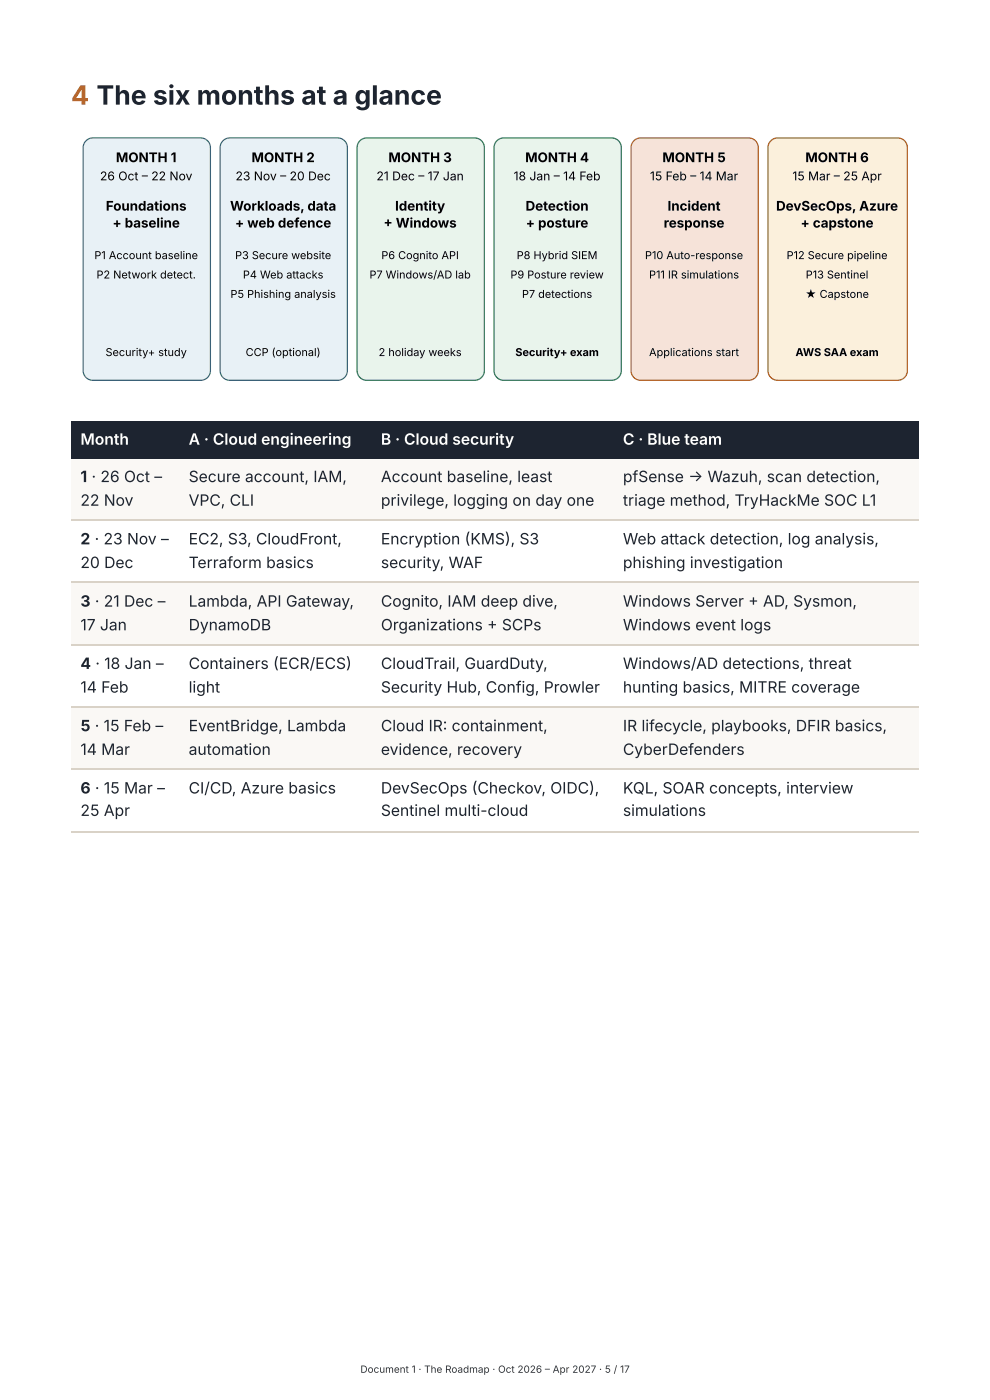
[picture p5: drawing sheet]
<svg xmlns="http://www.w3.org/2000/svg" width="210mm" height="297mm" viewBox="0 0 210 297" stroke-linecap="round" stroke-linejoin="round" font-family="sans-serif">
<defs><g id="words">
<text font-size="5.6" fill="#c4552b" x="15.1" y="22.2">4 The six months at a glance</text>
<g font-size="3.3" fill="#fff">
<text x="17.1" y="94.5">Month</text>
<text x="40.1" y="94.5">A · Cloud engineering</text>
<text x="80.9" y="94.5">B · Cloud security</text>
<text x="132.3" y="94.5">C · Blue team</text>
</g>
<g font-size="3.3" fill="#1d2430">
<text x="17.1" y="102.4">1 · 26 Oct –</text>
<text x="17.1" y="107.4">22 Nov</text>
<text x="40.1" y="102.4">Secure account, IAM,</text>
<text x="40.1" y="107.4">VPC, CLI</text>
<text x="80.9" y="102.4">Account baseline, least</text>
<text x="80.9" y="107.4">privilege, logging on day one</text>
<text x="132.3" y="102.4">pfSense → Wazuh, scan detection,</text>
<text x="132.3" y="107.4">triage method, TryHackMe SOC L1</text>
<text x="17.1" y="115.6">2 · 23 Nov –</text>
<text x="40.1" y="115.6">EC2, S3, CloudFront,</text>
<text x="80.9" y="115.6">Encryption (KMS), S3</text>
<text x="132.3" y="115.6">Web attack detection, log analysis,</text>
<text x="17.1" y="120.6">20 Dec</text>
<text x="40.1" y="120.6">Terraform basics</text>
<text x="80.9" y="120.6">security, WAF</text>
<text x="132.3" y="120.6">phishing investigation</text>
<text x="17.1" y="128.8">3 · 21 Dec –</text>
<text x="40.1" y="128.8">Lambda, API Gateway,</text>
<text x="80.9" y="128.8">Cognito, IAM deep dive,</text>
<text x="132.3" y="128.8">Windows Server + AD, Sysmon,</text>
<text x="17.1" y="133.9">17 Jan</text>
<text x="40.1" y="133.9">DynamoDB</text>
<text x="80.9" y="133.9">Organizations + SCPs</text>
<text x="132.3" y="133.9">Windows event logs</text>
<text x="17.1" y="142.1">4 · 18 Jan –</text>
<text x="40.1" y="142.1">Containers (ECR/ECS)</text>
<text x="80.9" y="142.1">CloudTrail, GuardDuty,</text>
<text x="132.3" y="142.1">Windows/AD detections, threat</text>
<text x="17.1" y="147.1">14 Feb</text>
<text x="40.1" y="147.1">light</text>
<text x="80.9" y="147.1">Security Hub, Config, Prowler</text>
<text x="132.3" y="147.1">hunting basics, MITRE coverage</text>
<text x="17.1" y="155.3">5 · 15 Feb –</text>
<text x="40.1" y="155.3">EventBridge, Lambda</text>
<text x="80.9" y="155.3">Cloud IR: containment,</text>
<text x="132.3" y="155.3">IR lifecycle, playbooks, DFIR basics,</text>
<text x="17.1" y="160.3">14 Mar</text>
<text x="40.1" y="160.3">automation</text>
<text x="80.9" y="160.3">evidence, recovery</text>
<text x="132.3" y="160.3">CyberDefenders</text>
<text x="17.1" y="168.5">6 · 15 Mar –</text>
<text x="17.1" y="173.3">25 Apr</text>
<text x="40.1" y="168.5">CI/CD, Azure basics</text>
<text x="80.9" y="168.5">DevSecOps (Checkov, OIDC),</text>
<text x="80.9" y="173.3">Sentinel multi-cloud</text>
<text x="132.3" y="168.5">KQL, SOAR concepts, interview</text>
<text x="132.3" y="173.3">simulations</text>
</g>
<g font-size="2.8">
<text x="24.6" y="34.4">MONTH 1</text>
<text x="53.4" y="34.4">MONTH 2</text>
<text x="82.5" y="34.4">MONTH 3</text>
<text x="111.5" y="34.4">MONTH 4</text>
<text x="140.7" y="34.4">MONTH 5</text>
<text x="171" y="34.4">MONTH 6</text>
<text x="22.5" y="44.7">Foundations</text>
<text x="48.9" y="44.7">Workloads, data</text>
<text x="83.9" y="44.7">Identity</text>
<text x="111.6" y="44.7">Detection</text>
<text x="141.8" y="44.7">Incident</text>
<text x="164.8" y="44.7">DevSecOps, Azure</text>
<text x="23.9" y="48.3">+ baseline</text>
<text x="49.9" y="48.3">+ web defence</text>
<text x="81.5" y="48.3">+ Windows</text>
<text x="111.7" y="48.3">+ posture</text>
<text x="140.9" y="48.3">response</text>
<text x="170" y="48.3">+ capstone</text>
</g>
<g font-size="2.6">
<text x="21.2" y="38.3">26 Oct – 22 Nov</text>
<text x="50" y="38.3">23 Nov – 20 Dec</text>
<text x="79.9" y="38.3">21 Dec – 17 Jan</text>
<text x="109.1" y="38.3">18 Jan – 14 Feb</text>
<text x="138" y="38.3">15 Feb – 14 Mar</text>
<text x="168.3" y="38.3">15 Mar – 25 Apr</text>
</g>
<g font-size="2.3">
<text x="20" y="55">P1 Account baseline</text>
<text x="20.5" y="59.1">P2 Network detect.</text>
<text x="49.9" y="55">P3 Secure website</text>
<text x="51.6" y="59.1">P4 Web attacks</text>
<text x="78.5" y="59.1">P7 Windows/AD lab</text>
<text x="81" y="55">P6 Cognito API</text>
<text x="108.4" y="59.1">P9 Posture review</text>
<text x="109.7" y="55">P8 Hybrid SIEM</text>
<text x="137" y="55">P10 Auto-response</text>
<text x="137.8" y="59.1">P11 IR simulations</text>
<text x="167" y="55">P12 Secure pipeline</text>
<text x="171.1" y="59.1">P13 Sentinel</text>
<text x="48.9" y="63.3">P5 Phishing analysis</text>
<text x="110.8" y="63.3">P7 detections</text>
<text x="171" y="63.3">★ Capstone</text>
<text x="22.4" y="75.6">Security+ study</text>
<text x="52.2" y="75.6">CCP (optional)</text>
<text x="80.4" y="75.6">2 holiday weeks</text>
<text x="109.4" y="75.6">Security+ exam</text>
<text x="137.8" y="75.6">Applications start</text>
<text x="168.9" y="75.6">AWS SAA exam</text>
</g>
<text font-size="2.1" fill="#343434" x="76.5" y="291.6">Document 1 · The Roadmap · Oct 2026 – Apr 2027 · 5 / 17</text>
</g></defs>
<g fill="#1d2430">
<path d="M15.1 89.4h23v8.2h-23z"/>
<path d="M38.1 89.4h40.7v8.2h-40.7z"/>
<path d="M78.8 89.4h51.4v8.2h-51.4z"/>
<path d="M130.2 89.4h64.9v8.2h-64.9z"/>
</g>
<g fill="#faf8f5">
<path d="M15.1 97.6h23v13h-23z"/>
<path d="M38.1 97.6h40.7v13h-40.7z"/>
<path d="M78.8 97.6h51.4v13h-51.4z"/>
<path d="M130.2 97.6h64.9v13h-64.9z"/>
<path d="M15.1 123.8h23v13.3h-23z"/>
<path d="M38.1 123.8h40.7v13.3h-40.7z"/>
<path d="M78.8 123.8h51.4v13.3h-51.4z"/>
<path d="M130.2 123.8h64.9v13.3h-64.9z"/>
<path d="M15.1 150.3h23v13.2h-23z"/>
<path d="M38.1 150.3h40.7v13.2h-40.7z"/>
<path d="M78.8 150.3h51.4v13.2h-51.4z"/>
<path d="M130.2 150.3h64.9v13.2h-64.9z"/>
</g>
<path d="M15.1 110.5h180M15.1 123.7h180M15.1 136.9h180M15.1 150.1h180M15.1 163.4h180M15.1 176.6h180" fill="none" stroke="#d9d2c7" stroke-width=".26"/>
<path d="M18.3 29.9l.6-.4 .8-.2h22.9a2.06 2.06 0 0 1 2.1 2.1v47.3a2.06 2.06 0 0 1-2.1 2.1h-22.9a2.06 2.06 0 0 1-2-2.1v-47.3l.1-.8z" fill="#e8f1f6"/>
<path d="M18.3 29.9l.6-.4 .8-.2h22.9a2.06 2.06 0 0 1 2.1 2.1v47.3a2.06 2.06 0 0 1-2.1 2.1h-22.9a2.06 2.06 0 0 1-2-2.1v-47.3l.1-.8z" fill="none" stroke="#2f6f8f" stroke-width=".26"/>
<path d="M47.3 29.9l.7-.4 .8-.2h22.9a2.06 2.06 0 0 1 2.1 2.1v47.3a2.06 2.06 0 0 1-2.1 2.1h-22.9a2.06 2.06 0 0 1-2.1-2.1v-47.3l.2-.8z" fill="#e8f1f6"/>
<path d="M47.3 29.9l.7-.4 .8-.2h22.9a2.06 2.06 0 0 1 2.1 2.1v47.3a2.06 2.06 0 0 1-2.1 2.1h-22.9a2.06 2.06 0 0 1-2.1-2.1v-47.3l.2-.8z" fill="none" stroke="#2f6f8f" stroke-width=".26"/>
<path d="M76.4 29.9l.7-.4 .8-.2h22.9a2.06 2.06 0 0 1 2.1 2.1v47.3a2.06 2.06 0 0 1-2.1 2.1h-22.9a2.06 2.06 0 0 1-2.1-2.1v-47.3l.2-.8z" fill="#e9f4ec"/>
<path d="M76.4 29.9l.7-.4 .8-.2h22.9a2.06 2.06 0 0 1 2.1 2.1v47.3a2.06 2.06 0 0 1-2.1 2.1h-22.9a2.06 2.06 0 0 1-2.1-2.1v-47.3l.2-.8z" fill="none" stroke="#2e7a45" stroke-width=".26"/>
<path d="M105.5 29.9l.7-.4 .8-.2h22.9a2.06 2.06 0 0 1 2 2.1v47.3a2.06 2.06 0 0 1-2 2.1h-22.9a2.06 2.06 0 0 1-2.1-2.1v-47.3l.2-.8z" fill="#e9f4ec"/>
<path d="M105.5 29.9l.7-.4 .8-.2h22.9a2.06 2.06 0 0 1 2 2.1v47.3a2.06 2.06 0 0 1-2 2.1h-22.9a2.06 2.06 0 0 1-2.1-2.1v-47.3l.2-.8z" fill="none" stroke="#2e7a45" stroke-width=".26"/>
<path d="M134.6 29.9l.7-.4 .8-.2h22.9a2.06 2.06 0 0 1 2 2.1v47.3a2.06 2.06 0 0 1-2 2.1h-22.9a2.06 2.06 0 0 1-2.1-2.1v-47.3l.2-.8z" fill="#f6e3d9"/>
<path d="M134.6 29.9l.7-.4 .8-.2h22.9a2.06 2.06 0 0 1 2 2.1v47.3a2.06 2.06 0 0 1-2 2.1h-22.9a2.06 2.06 0 0 1-2.1-2.1v-47.3l.2-.8z" fill="none" stroke="#c4552b" stroke-width=".26"/>
<path d="M163.7 29.9l.7-.4 .7-.2h25.5a2.06 2.06 0 0 1 2.1 2.1v47.3a2.06 2.06 0 0 1-2.1 2.1h-25.5a2.06 2.06 0 0 1-2-2.1v-47.3l.1-.8z" fill="#fbf0dc"/>
<path d="M163.7 29.9l.7-.4 .7-.2h25.5a2.06 2.06 0 0 1 2.1 2.1v47.3a2.06 2.06 0 0 1-2.1 2.1h-25.5a2.06 2.06 0 0 1-2-2.1v-47.3l.1-.8z" fill="none" stroke="#9a6a12" stroke-width=".26"/>
<use href="#words"/>
</svg>
